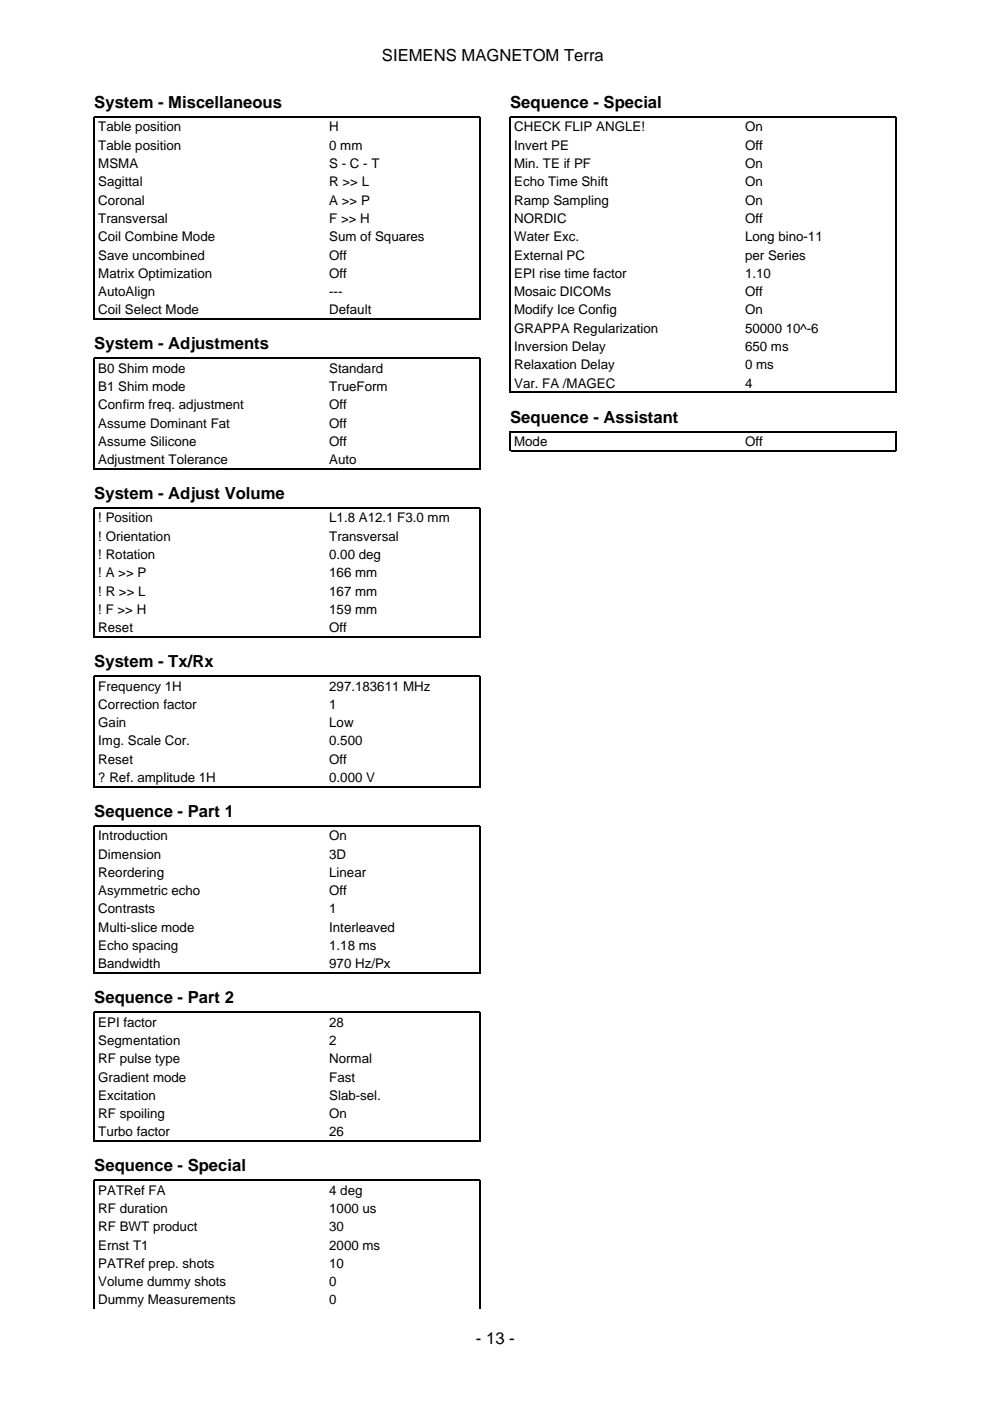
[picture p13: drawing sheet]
<svg xmlns="http://www.w3.org/2000/svg" width="210mm" height="297mm" viewBox="0 0 210 297" stroke-linecap="round" stroke-linejoin="round" font-family="sans-serif">
<defs><g id="words">
<g font-size="3.5">
<text x="81" y="12.9">SIEMENS MAGNETOM Terra</text>
<text x="20" y="22.9">System - Miscellaneous</text>
<text x="108.2" y="22.9">Sequence - Special</text>
<text x="20" y="74.1">System - Adjustments</text>
<text x="108.2" y="89.6">Sequence - Assistant</text>
<text x="20" y="105.8">System - Adjust Volume</text>
<text x="20" y="141.5">System - Tx/Rx</text>
<text x="20" y="173.2">Sequence - Part 1</text>
<text x="20" y="212.7">Sequence - Part 2</text>
<text x="20" y="248.4">Sequence - Special</text>
<text x="100.9" y="284.9">- 13 -</text>
</g>
<g font-size="2.8">
<text x="20.8" y="27.9">Table position</text>
<text x="69.8" y="27.9">H</text>
<text x="109" y="27.9">CHECK FLIP ANGLE!</text>
<text x="158" y="27.9">On</text>
<text x="20.8" y="31.7">Table position</text>
<text x="20.8" y="35.6">MSMA</text>
<text x="69.8" y="31.7">0 mm</text>
<text x="69.8" y="35.6">S - C - T</text>
<text x="109" y="31.7">Invert PE</text>
<text x="109" y="35.6">Min. TE if PF</text>
<text x="158" y="31.7">Off</text>
<text x="158" y="35.6">On</text>
<text x="20.8" y="39.5">Sagittal</text>
<text x="69.8" y="39.5">R &gt;&gt; L</text>
<text x="109" y="39.5">Echo Time Shift</text>
<text x="158" y="39.5">On</text>
<text x="20.8" y="43.4">Coronal</text>
<text x="20.8" y="47.3">Transversal</text>
<text x="69.8" y="43.4">A &gt;&gt; P</text>
<text x="69.8" y="47.3">F &gt;&gt; H</text>
<text x="109" y="43.4">Ramp Sampling</text>
<text x="109" y="47.3">NORDIC</text>
<text x="158" y="43.4">On</text>
<text x="158" y="47.3">Off</text>
<text x="20.8" y="51.2">Coil Combine Mode</text>
<text x="69.8" y="51.2">Sum of Squares</text>
<text x="109" y="51.2">Water Exc.</text>
<text x="158" y="51.2">Long bino-11</text>
<text x="20.8" y="55">Save uncombined</text>
<text x="20.8" y="58.9">Matrix Optimization</text>
<text x="69.8" y="55">Off</text>
<text x="69.8" y="58.9">Off</text>
<text x="109" y="55">External PC</text>
<text x="109" y="58.9">EPI rise time factor</text>
<text x="158" y="55">per Series</text>
<text x="158" y="58.9">1.10</text>
<text x="20.8" y="62.8">AutoAlign</text>
<text x="69.8" y="62.8">---</text>
<text x="109" y="62.8">Mosaic DICOMs</text>
<text x="158" y="62.8">Off</text>
<text x="20.8" y="66.7">Coil Select Mode</text>
<text x="69.8" y="66.7">Default</text>
<text x="109" y="66.7">Modify Ice Config</text>
<text x="109" y="70.6">GRAPPA Regularization</text>
<text x="158" y="66.7">On</text>
<text x="158" y="70.6">50000 10^-6</text>
<text x="109" y="74.4">Inversion Delay</text>
<text x="158" y="74.4">650 ms</text>
<text x="20.8" y="79">B0 Shim mode</text>
<text x="20.8" y="82.9">B1 Shim mode</text>
<text x="69.8" y="79">Standard</text>
<text x="69.8" y="82.9">TrueForm</text>
<text x="109" y="78.3">Relaxation Delay</text>
<text x="109" y="82.2">Var. FA /MAGEC</text>
<text x="158" y="78.3">0 ms</text>
<text x="158" y="82.2">4</text>
<text x="20.8" y="86.8">Confirm freq. adjustment</text>
<text x="69.8" y="86.8">Off</text>
<text x="20.8" y="90.7">Assume Dominant Fat</text>
<text x="20.8" y="94.5">Assume Silicone</text>
<text x="69.8" y="90.7">Off</text>
<text x="69.8" y="94.5">Off</text>
<text x="109" y="94.5">Mode</text>
<text x="158" y="94.5">Off</text>
<text x="20.8" y="98.4">Adjustment Tolerance</text>
<text x="69.8" y="98.4">Auto</text>
<text x="20.8" y="110.8">! Position</text>
<text x="69.8" y="110.8">L1.8 A12.1 F3.0 mm</text>
<text x="20.8" y="114.7">! Orientation</text>
<text x="20.8" y="118.5">! Rotation</text>
<text x="69.8" y="114.7">Transversal</text>
<text x="69.8" y="118.5">0.00 deg</text>
<text x="20.8" y="122.4">! A &gt;&gt; P</text>
<text x="69.8" y="122.4">166 mm</text>
<text x="20.8" y="126.3">! R &gt;&gt; L</text>
<text x="20.8" y="130.2">! F &gt;&gt; H</text>
<text x="69.8" y="126.3">167 mm</text>
<text x="69.8" y="130.2">159 mm</text>
<text x="20.8" y="134.1">Reset</text>
<text x="69.8" y="134.1">Off</text>
<text x="20.8" y="146.4">Frequency 1H</text>
<text x="69.8" y="146.4">297.183611 MHz</text>
<text x="20.8" y="150.3">Correction factor</text>
<text x="20.8" y="154.2">Gain</text>
<text x="69.8" y="150.3">1</text>
<text x="69.8" y="154.2">Low</text>
<text x="20.8" y="158">Img. Scale Cor.</text>
<text x="20.8" y="161.9">Reset</text>
<text x="69.8" y="158">0.500</text>
<text x="69.8" y="161.9">Off</text>
<text x="20.8" y="165.8">? Ref. amplitude 1H</text>
<text x="69.8" y="165.8">0.000 V</text>
<text x="20.8" y="178.2">Introduction</text>
<text x="69.8" y="178.2">On</text>
<text x="20.8" y="182">Dimension</text>
<text x="20.8" y="185.9">Reordering</text>
<text x="69.8" y="182">3D</text>
<text x="69.8" y="185.9">Linear</text>
<text x="20.8" y="189.8">Asymmetric echo</text>
<text x="69.8" y="189.8">Off</text>
<text x="20.8" y="193.7">Contrasts</text>
<text x="20.8" y="197.6">Multi-slice mode</text>
<text x="69.8" y="193.7">1</text>
<text x="69.8" y="197.6">Interleaved</text>
<text x="20.8" y="201.4">Echo spacing</text>
<text x="69.8" y="201.4">1.18 ms</text>
<text x="20.8" y="205.3">Bandwidth</text>
<text x="69.8" y="205.3">970 Hz/Px</text>
<text x="20.8" y="217.7">EPI factor</text>
<text x="20.8" y="221.5">Segmentation</text>
<text x="69.8" y="217.7">28</text>
<text x="69.8" y="221.5">2</text>
<text x="20.8" y="225.4">RF pulse type</text>
<text x="69.8" y="225.4">Normal</text>
<text x="20.8" y="229.3">Gradient mode</text>
<text x="20.8" y="233.2">Excitation</text>
<text x="69.8" y="229.3">Fast</text>
<text x="69.8" y="233.2">Slab-sel.</text>
<text x="20.8" y="237.1">RF spoiling</text>
<text x="69.8" y="237.1">On</text>
<text x="20.8" y="240.9">Turbo factor</text>
<text x="69.8" y="240.9">26</text>
<text x="20.8" y="253.3">PATRef FA</text>
<text x="20.8" y="257.2">RF duration</text>
<text x="69.8" y="253.3">4 deg</text>
<text x="69.8" y="257.2">1000 us</text>
<text x="20.8" y="261.1">RF BWT product</text>
<text x="69.8" y="261.1">30</text>
<text x="20.8" y="264.9">Ernst T1</text>
<text x="20.8" y="268.8">PATRef prep. shots</text>
<text x="69.8" y="264.9">2000 ms</text>
<text x="69.8" y="268.8">10</text>
<text x="20.8" y="272.7">Volume dummy shots</text>
<text x="69.8" y="272.7">0</text>
<text x="20.8" y="276.6">Dummy Measurements</text>
<text x="69.8" y="276.6">0</text>
</g>
</g></defs>
<g fill="none" stroke="#000" stroke-width=".26">
<path d="M20 67.8v-43h81.8v43M20.1 67.7h81.6M20 99.5v-23.5h81.8v23.5M20.1 99.4h81.6M108.2 83.3v-58.5h81.8v58.5M108.2 95.7v-4.2h81.8v4.2M108.3 83.2h81.6M108.3 95.5h81.6M20 135.2v-27.5h81.8v27.5M20.1 135h81.6M20 166.9v-23.5h81.8v23.5M20.1 166.8h81.6"/>
<path d="M20 206.4v-31.3h81.8v31.3M20.1 206.3h81.6M20 242.1v-27.5h81.8v27.5M20.1 241.9h81.6M20 277.4v-27.1h81.8v27.1"/>
</g>
<use href="#words"/>
</svg>
